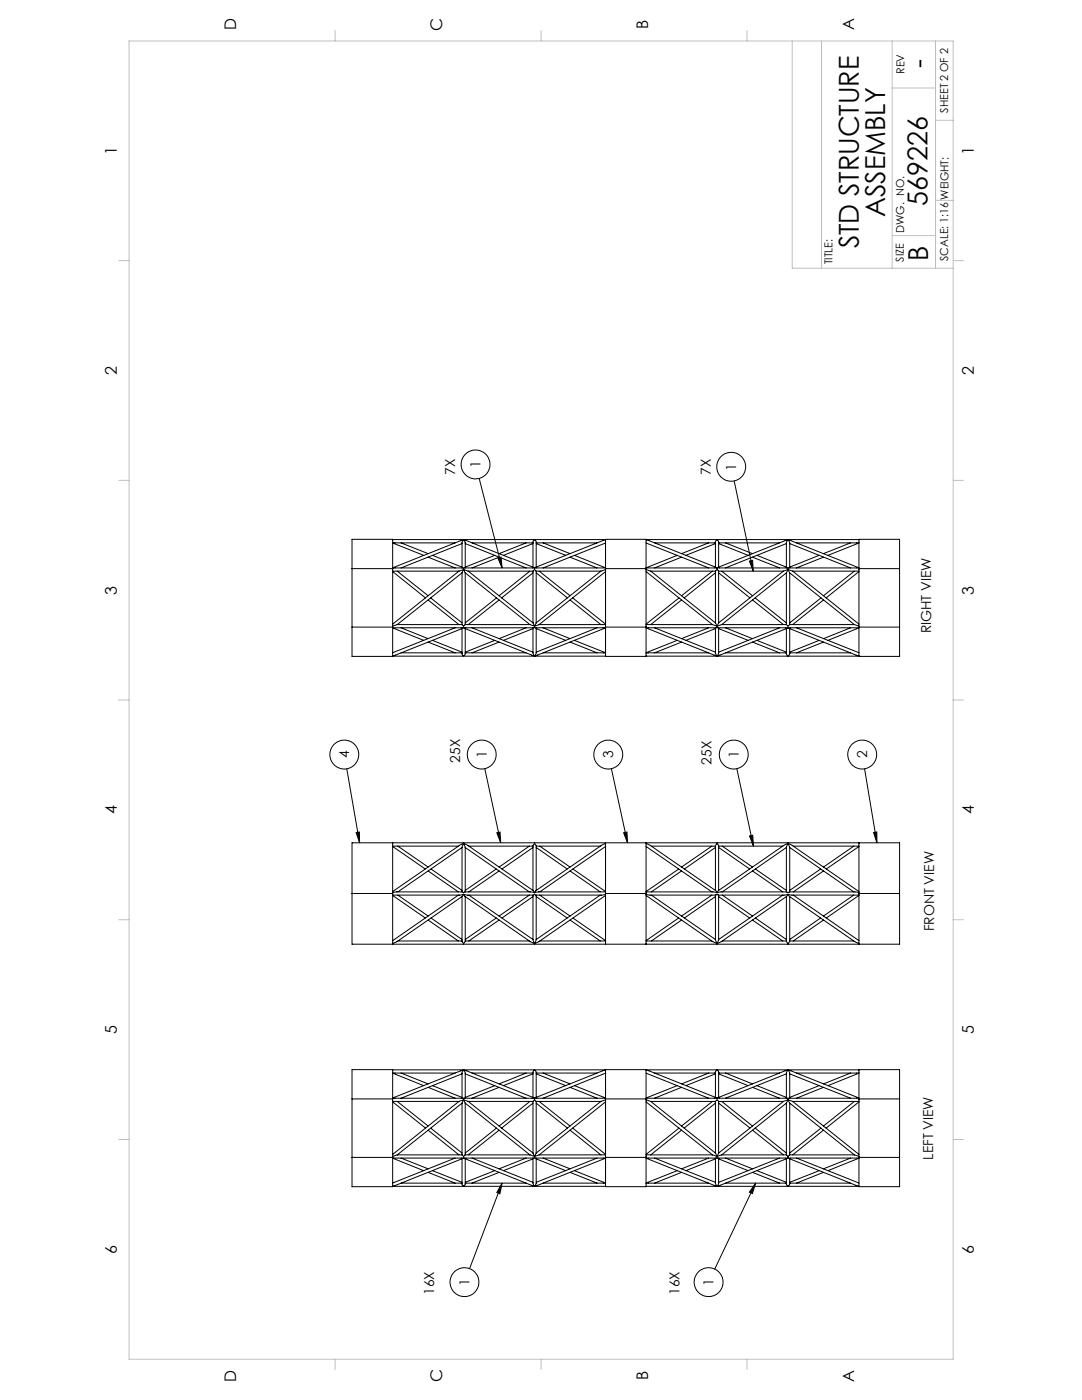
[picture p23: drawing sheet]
<svg xmlns="http://www.w3.org/2000/svg" width="216mm" height="279mm" viewBox="0 0 216 279" stroke-linecap="round" stroke-linejoin="round" font-family="sans-serif">
<defs><g id="words">
<g font-size="5.5">
<text x="185.1" y="13.5" transform="rotate(-90 185.1 13.5)">-</text>
<text x="185.1" y="41.1" transform="rotate(-90 185.1 41.1)">569226</text>
<text x="176.6" y="43.3" transform="rotate(-90 176.6 43.3)">ASSEMBLY</text>
<text x="171.4" y="49.6" transform="rotate(-90 171.4 49.6)">STD STRUCTURE</text>
<text x="185.2" y="52.1" transform="rotate(-90 185.2 52.1)">B</text>
</g>
<g font-size="3.2">
<text x="129.3" y="5.8" transform="rotate(-90 129.3 5.8)">B</text>
<text x="47.1" y="6.1" transform="rotate(-90 47.1 6.1)">D</text>
<text x="88.2" y="6.2" transform="rotate(-90 88.2 6.2)">C</text>
<text x="170.5" y="6" transform="rotate(-90 170.5 6)">A</text>
<text x="23.3" y="31" transform="rotate(-90 23.3 31)">1</text>
<text x="194.3" y="31" transform="rotate(-90 194.3 31)">1</text>
<text x="23.3" y="74.8" transform="rotate(-90 23.3 74.8)">2</text>
<text x="194.3" y="74.8" transform="rotate(-90 194.3 74.8)">2</text>
<text x="23.3" y="118.7" transform="rotate(-90 23.3 118.7)">3</text>
<text x="194.3" y="118.7" transform="rotate(-90 194.3 118.7)">3</text>
<text x="23.3" y="162.5" transform="rotate(-90 23.3 162.5)">4</text>
<text x="194.3" y="162.5" transform="rotate(-90 194.3 162.5)">4</text>
<text x="23.3" y="206.4" transform="rotate(-90 23.3 206.4)">5</text>
<text x="194.3" y="206.4" transform="rotate(-90 194.3 206.4)">5</text>
<text x="23.3" y="250.2" transform="rotate(-90 23.3 250.2)">6</text>
<text x="194.3" y="250.2" transform="rotate(-90 194.3 250.2)">6</text>
<text x="47.1" y="275.7" transform="rotate(-90 47.1 275.7)">D</text>
<text x="88.2" y="275.8" transform="rotate(-90 88.2 275.8)">C</text>
<text x="129.3" y="275.5" transform="rotate(-90 129.3 275.5)">B</text>
<text x="170.5" y="275.7" transform="rotate(-90 170.5 275.7)">A</text>
</g>
<g font-size="2.7">
<text x="90.8" y="94.7" transform="rotate(-90 90.8 94.7)">7X</text>
<text x="95.9" y="93.4" transform="rotate(-90 95.9 93.4)">1</text>
<text x="141.8" y="94.7" transform="rotate(-90 141.8 94.7)">7X</text>
<text x="146.9" y="93.9" transform="rotate(-90 146.9 93.9)">1</text>
<text x="185.8" y="126.4" transform="rotate(-90 185.8 126.4)">RIGHT VIEW</text>
<text x="69.7" y="151.3" transform="rotate(-90 69.7 151.3)">4</text>
<text x="91.8" y="152.2" transform="rotate(-90 91.8 152.2)">25X</text>
<text x="97.1" y="151.3" transform="rotate(-90 97.1 151.3)">1</text>
<text x="122.4" y="151.3" transform="rotate(-90 122.4 151.3)">3</text>
<text x="142" y="152.6" transform="rotate(-90 142 152.6)">25X</text>
<text x="147.4" y="151.3" transform="rotate(-90 147.4 151.3)">1</text>
<text x="173" y="151.3" transform="rotate(-90 173 151.3)">2</text>
<text x="186.4" y="185.9" transform="rotate(-90 186.4 185.9)">FRONT VIEW</text>
<text x="186.2" y="231.4" transform="rotate(-90 186.2 231.4)">LEFT VIEW</text>
<text x="93.7" y="256.6" transform="rotate(-90 93.7 256.6)">1</text>
<text x="142.4" y="256.6" transform="rotate(-90 142.4 256.6)">1</text>
<text x="86.6" y="258.4" transform="rotate(-90 86.6 258.4)">16X</text>
<text x="135.6" y="258.4" transform="rotate(-90 135.6 258.4)">16X</text>
</g>
<g font-size="2.2">
<text x="180.5" y="14.8" transform="rotate(-90 180.5 14.8)">REV</text>
<text x="189.2" y="22.5" transform="rotate(-90 189.2 22.5)">SHEET 2 OF 2</text>
<text x="189.2" y="39.8" transform="rotate(-90 189.2 39.8)">WEIGHT:</text>
<text x="180.4" y="46.5" transform="rotate(-90 180.4 46.5)">DWG. NO.</text>
<text x="166.1" y="52.8" transform="rotate(-90 166.1 52.8)">TITLE:</text>
<text x="180.4" y="52.2" transform="rotate(-90 180.4 52.2)">SIZE</text>
<text x="189.2" y="52.1" transform="rotate(-90 189.2 52.1)">SCALE: 1:16</text>
</g>
</g></defs>
<g fill="none" stroke="#000" stroke-width=".2">
<path d="M95.6 95.5l4.6 17.8M146.5 96l3.8 18M70.2 107.6h8.2v23.4h-8.2zM70.2 113.5h8.2M78.4 113.4h28.3M78.4 108.3h12.4M78.4 114h13.2M78.4 107.7h42.4M78.4 108.4l6.1 2.4M78.4 114.1l6.5 5.2M79.3 114l6.1 4.9M80 108.3l5.4 2.2"/>
<path d="M85.4 111.2l5.4 2.1M85.4 119.7l6.2 4.9M85.9 119.3l6.3 5M86.3 110.8l5.9 2.4M91.6 114l-13.2 10.6M92.2 114.3v10.3M92.2 114.3l-12.9 10.3M92.2 108.5l-12.2 4.8M92.5 113.7l-.9 .3M92.5 113.7l.9 .3M92.5 113.7l-.3 .6M92.5 113.7l.3 .6"/>
<path d="M92.5 107.7l14.2 5.7M92.5 107.7l.3 .6v5M92.5 107.7l-.3 .6v5M92.5 107.7l-14.1 5.6M92.8 114.3v10.3M92.8 114.3l12.9 10.3M92.8 108.5l12.2 4.8M93.4 114h13M93.4 114l13 10.3M98.7 110.8l-5.9 2.4M99.1 119.3l-6.3 5M99.3 111.4l.7-.2 .2 2.1z"/>
<path d="M99.6 111.2l-5.4 2.1M99.6 119.7l-6.2 4.9M105 108.3l-5.4 2.2M105.7 114l-6.1 4.9M106.4 114v-.1a.32 .32 0 0 1 .6 .1M106.4 113.2v-5a.34 .34 0 0 1 .3-.5 .34 .34 0 0 1 .3 .5v5M106.4 108.3h-12.2M106.4 114v10.3M106.4 108.5l-5.9 2.3M106.4 114.3l-6.3 5M107 108.3h12.1M107 114v10.3"/>
<path d="M107 114h12.9M107 108.5l5.9 2.3M107 114.3l6.2 5M107.6 114l6.2 4.9M108.4 108.3l5.4 2.2M113.8 111.2l5.3 2.1M113.8 119.7l6.1 4.9M114.3 119.3l6.5 5.3M114.6 110.8l6.2 2.5-14.1 .1M119.9 114l-12.9 10.3M120.8 113.7l-.9 .3M120.8 107.7l-14.1 5.7"/>
<path d="M120.8 107.6h8.1v23.4h-8.1zM120.8 114.1l-13.2 10.5M120.8 108.4l-12.4 4.9M120.8 113.5h8.1M128.9 113.7l1 .3M128.9 107.7l14.2 5.7M128.9 114.1l13.3 10.5M128.9 108.4l12.5 4.9M128.9 107.7h42.5M129.9 114h12.9M129.9 114l12.9 10.3M135.1 110.8l-6.2 2.5 14.2 .1"/>
<path d="M135.5 119.3l-6.6 5.3M136 111.2l-5.4 2.1M136 119.7l-6.1 4.9M141.4 108.3l-5.4 2.2M142.2 114l-6.2 4.9M142.8 114l.1-.1a.28 .28 0 0 1 .3-.2 .28 .28 0 0 1 .2 .3M142.8 113.2v-5a.34 .34 0 0 1 .3-.5 .34 .34 0 0 1 .3 .5v5M142.8 108.3h-12.2M142.8 114v10.3M142.8 108.5l-5.9 2.3M142.8 114.3l-6.3 5M143.1 113.4h28.3"/>
<path d="M143.4 108.3h12.2M143.4 114v10.3M143.4 114h12.9M143.4 108.5l5.9 2.3M143.4 114.3l6.3 5M144 114l6.2 4.9M144.8 108.3l5.4 2.2M149.5 112l.7-.2 .1 2.2zM150.2 111.2l5.4 2.1M150.2 119.7l6.1 4.9M150.7 119.3l6.2 5M151 110.8l5.9 2.4"/>
<path d="M156.3 114l-12.9 10.3M156.9 114.3v10.3M156.9 114.3l-12.9 10.3M156.9 108.5l-12.1 4.8M157.2 113.7l.4 .6M157.2 113.7l1 .3M157.2 113.7l-.3 .6M157.2 113.7l-.9 .3M157.2 107.7l-14.1 5.7M157.2 107.7l-.3 .6v5M157.2 107.7l.4 .6v5M157.2 107.7l14.2 5.6"/>
<path d="M157.6 114.3v10.3M157.6 114.3l12.9 10.3M157.6 108.5l12.1 4.8M158.2 114h13.2M158.2 114l13.2 10.6M163.4 110.8l-5.8 2.4M163.8 119.3l-6.2 5M164.3 111.2l-5.4 2.1M164.3 119.7l-6.1 4.9M169.7 108.3l-5.4 2.2M170.5 114l-6.2 4.9M171.4 108.3h-12.5"/>
<path d="M171.4 107.6h8.1v23.4h-8.1zM171.4 108.4l-6.2 2.4M171.4 114.1l-6.6 5.2M171.4 113.5h8.1M70.2 125.2h8.2M78.4 131h42.4M79.3 124.6l-.9 .4M79.3 124.6h12.9M80 130.3h12.2M80 125.3l5.4 2.2M85.4 128.1l5.4 2.2M86.3 127.8l5.9 2.4"/>
<path d="M90.8 125.3l-12.4 5M92.2 124.6a.32 .32 0 0 0 .3 .4 .32 .32 0 0 0 .3-.4M92.2 125.4v5.1a.33 .33 0 0 0 .3 .4 .33 .33 0 0 0 .3-.4v-5.1M92.5 125.2h28.3M92.5 125.2l-14.1 .1 6.1 2.5M92.5 125.2l-14.1 5.7M92.5 125.2l14.2 5.7M92.8 124.6h12.9M94.2 125.3l12.2 4.9M98.7 127.8l-5.9 2.4M99.6 128.1l-5.4 2.2M105 130.3h-12.2"/>
<path d="M105 125.3l-5.4 2.2M105.7 124.6l1 .4M106.4 124.3l.3 .7M106.4 125.3v5.1l.3 .5M106.4 125.4l-5.9 2.4M107 124.3l-.3 .7M107 125.3v5l-.3 .6M107 125.4l5.9 2.4M107.6 124.6l-.9 .4M107.6 124.6h13.2M108.4 130.3h12.4M108.4 125.3l5.4 2.2"/>
<path d="M113.8 128.1l5.3 2.2M114.6 127.8l6.2 2.5M119.1 125.3l-12.1 4.9M120.8 125.3l-14.1 5.6M120.8 125.2h8.1M128.9 125.2h28.3M128.9 125.3l14.2 5.6M128.9 124.6h13.3M128.9 131h42.5M130.6 125.3l12.2 4.9M135.1 127.8l-6.2 2.5M136 128.1l-5.4 2.2"/>
<path d="M141.4 130.3h-12.5M141.4 125.3l-5.4 2.2M142.2 124.6l.9 .4M142.8 124.3l.3 .7M142.8 125.3v5l.3 .6M142.8 125.4l-5.9 2.4M143.4 124.3l-.3 .7M143.4 125.3v5.1l-.3 .5M143.4 125.4l5.9 2.4M144 124.6l-.9 .4M144 124.6h12.9M144.8 130.3h12.1"/>
<path d="M144.8 125.3l5.4 2.2M150.2 128.1l5.4 2.2M151 127.8l5.9 2.4M155.6 125.3l-12.2 4.9M156.9 124.6a.33 .33 0 0 0 .3 .4 .33 .33 0 0 0 .4-.4M156.9 125.4v5.1a.34 .34 0 0 0 .3 .4 .34 .34 0 0 0 .4-.4v-5.1M157.2 125.2l14.2 .1-6.2 2.5M157.2 125.2l14.2 5.7M157.2 125.2l-14.1 5.7M157.6 124.6h12.9M158.9 125.3l12.5 5M163.4 127.8l-5.8 2.4"/>
<path d="M164.3 128.1l-5.4 2.2M169.7 130.3h-12.1M169.7 125.3l-5.4 2.2M170.5 124.6l.9 .4M171.4 125.2h8.1M69.2 153.4l2.6 14.8M96.7 153.4l3.2 14.8M122 153.4l3.2 14.8M147 153.4l3.3 15.5M172.5 153.4l2.5 14.8M70.2 168.2h109.3v20.2h-109.3zM70.2 178.3h8.2"/>
<path d="M71.1 166.1h.6l.1 2.1zM78.4 178.2l.6-.2h13.3l.2 .2 .3-.2h13.2l.7 .2M78.4 168.9h13.1M78.4 168.9l6.5 4.5M78.4 178.7l6.5 4.5M78.4 168.2v20.2M79.4 168.9l6 4.1M79.4 178.6l6 4.2M85.4 173.8l6.1 4.2M86 173.4l6.2 4.3M91.5 178.6l-13.1 9.1M92.2 178.9v8.9a.33 .33 0 0 0 .3 .4 .33 .33 0 0 0 .3-.3v-9"/>
<path d="M92.2 169.1l-12.8 8.9M92.5 178.5l.6 .1h13.3a.26 .26 0 0 1 .3-.1 .26 .26 0 0 1 .2 .1h13.3l.6-.1M92.5 178.5l-.6 .1h-13.5M92.5 178.5l.2 .4 13.1 9 .9 .4M92.5 178.5l-.3 .4-13 9-.8 .4M92.5 168.4l-.3 .6v9M92.5 168.4l-.8 .3-13.3 9.2M92.5 168.4l.3 .7v8.9M92.5 168.4l.8 .3 13.1 9 .3 .5M92.8 169.1l12.8 8.9M93.5 178.6l12.9 8.9M93.5 168.9h12.9"/>
<path d="M99 173.4l-6.2 4.3M99.1 166.2l.7-.1 .1 2.1zM99.6 173.8l-6.1 4.2M105.6 178.6l-6 4.2M105.6 168.9l-6 4.1M106.4 177.7v-8.9a.33 .33 0 0 1 .3-.4 .33 .33 0 0 1 .3 .4v8.9M106.4 178.9l-6.2 4.3M106.4 169.1l-6.2 4.3M106.4 178.6v8.9M107 178.6v8.9M107 178.9l6.2 4.3M107 168.9h12.8"/>
<path d="M107 169.1l6.2 4.3M107.7 178.6l6.1 4.2M107.7 168.9l6.1 4.1M113.8 173.8l6 4.2M114.3 173.4l6.5 4.5M119.8 178.6l-12.8 8.9M120.8 178h-13.4l-.7 .2M120.8 168.4l-.8 .3-13 9-.3 .5M120.8 178.7l-13.3 9.2-.8 .4M120.8 168.9l-13.1 9.1M120.8 178.3h8.1M120.8 168.2v20.2"/>
<path d="M124.4 166.2l.7-.1 .1 2.1zM128.9 178.5l.6 .1h13.4a.24 .24 0 0 1 .2-.1 .24 .24 0 0 1 .2 .1h13.3l.6-.1M128.9 178h13.5l.7 .2M128.9 178.7l13.3 9.2 .9 .4M128.9 168.4l.8 .3 13.1 9.1 .3 .4M128.9 168.9l13.1 9.1M128.9 168.2v20.2M130 178.6l12.8 8.9M130 168.9h12.8M135.4 173.4l-6.5 4.5M136 173.8l-6 4.2M142 178.6l-6 4.2"/>
<path d="M142 168.9l-6 4.1M142.8 177.7v-8.9a.32 .32 0 0 1 .3-.4 .32 .32 0 0 1 .3 .4v8.9M142.8 178.9l-6.2 4.3M142.8 178.6v8.9M142.8 169.1l-6.2 4.3M143.4 178.6v8.9M143.4 178.9l6.2 4.3M143.4 168.9h12.8M143.4 169.1l6.2 4.3M144.1 168.9l6.1 4.1M144.1 178.6l6.1 4.2M149.6 166.8l.6-.1 .1 2.2z"/>
<path d="M150.2 173.8l6 4.2M150.7 173.4l6.2 4.3M156.2 178.6l-12.8 8.9M156.9 178.9v8.9a.34 .34 0 0 0 .3 .5 .34 .34 0 0 0 .4-.5v-8.9M156.9 169.1l-12.8 8.9M156.9 178.9l-13 9-.8 .4M157 178l.2 .2 .3-.2h13.2l.7 .2M157 178h-13.2l-.7 .2M157.2 178.5l.7 .1h13.5M157.2 168.4l-.7 .3-13.1 9-.3 .5M157.2 168.4l-.3 .7v8.9M157.2 178.5l-.3 .4"/>
<path d="M157.2 178.5l.3 .4 13.1 9 .8 .4M157.2 168.4l.4 .7v8.9M157.2 168.4l.8 .3 13.4 9.2M157.6 169.1l12.8 8.9M158.3 178.6l13.1 9.1M158.3 168.9h13.1M163.7 173.4l-6.1 4.3M164.3 173.8l-6 4.2M170.4 168.9l-6.1 4.1M170.4 178.6l-6.1 4.2M171.4 168.9l-6.5 4.5M171.4 178.7l-6.5 4.5"/>
<path d="M171.4 178.3h8.1M171.4 168.2v20.2M174.3 166.1l.7-.1v2.2zM79.4 187.8h12.8M85.4 183.6l6.1 4.2M86 183.2l6.2 4.3M92.8 187.8h12.8M99 183.2l-6.2 4.3M99.6 183.6l-6.1 4.2M106.4 187.5l.3 .8M107 187.5l-.3 .8M107.7 187.8h13.1"/>
<path d="M113.8 183.6l6 4.2M114.3 183.2l6.5 4.5M128.9 187.8h13.1M135.4 183.2l-6.5 4.5M136 183.6l-6 4.2M142.8 187.5l.3 .8M143.4 187.5l-.3 .8M144.1 187.8h12.8M150.2 183.6l6 4.2M150.7 183.2l6.2 4.3M157.6 187.8h12.8M163.7 183.2l-6.1 4.3"/>
<path d="M164.3 183.6l-6 4.2M70.2 213.5h8.2v23.3h-8.2zM70.2 219.3h8.2M78.4 219.2h28.3M78.4 214.1l12.4 .1M78.4 219.8h13.2M78.4 213.5h42.4M78.4 214.2l6.1 2.5M78.4 219.9l6.5 5.2M79.3 219.8l6.1 4.9M80 214.2l5.4 2.1M85.4 217l5.4 2.2"/>
<path d="M86.3 216.7l5.9 2.3M91.6 219.8l-13.2 10.6M92.2 214.3l-12.2 4.9M92.5 219.5l.3 .7M92.5 219.5l.9 .3M92.5 219.5l-.3 .7M92.5 219.5l-.9 .3M92.5 213.6l.3 .5v5.1M92.5 213.6l-.3 .5v5.1M92.5 213.6l-14.1 5.5M92.5 213.6l14.2 5.6M92.8 214.3l12.2 4.9"/>
<path d="M93.4 219.8l13 10.3M93.4 219.8h13M94.2 214.2h12.2M98.7 216.7l-5.9 2.3M99.6 217l-5.4 2.2M105 214.2l-5.4 2.1M105.7 219.8l-6.1 4.9M106.4 219.8a.32 .32 0 0 1 .3-.3 .32 .32 0 0 1 .3 .3M106.4 219v-5a.33 .33 0 0 1 .3-.4 .33 .33 0 0 1 .3 .4v5M106.4 219.8v10.3M106.4 214.3l-5.9 2.4M107 214.2h12.1"/>
<path d="M107 219.8v10.3M107 219.8h12.9M107 214.3l5.9 2.4M107.6 219.8l6.2 4.9M108.4 214.2l5.4 2.1M113.8 217l5.3 2.2M114.6 216.7l6.2 2.4M119.9 219.8l-12.9 10.3M120.8 219.5l-.9 .3M120.8 219.2h-14.1M120.8 213.6l-14.1 5.6M120.8 213.5h8.1v23.3h-8.1z"/>
<path d="M120.8 219.9l-13.2 10.6M120.8 214.2l-12.4 5M120.8 219.3h8.1M128.9 219.5l1 .3M128.9 219.2h14.2M128.9 213.6l14.2 5.6M128.9 219.9l13.3 10.6M128.9 214.2l12.5 5M128.9 213.5h42.5M129.9 219.8l12.9 10.3M129.9 219.8h12.9M130.6 214.2h12.2"/>
<path d="M135.1 216.7l-6.2 2.4M136 217l-5.4 2.2M141.4 214.2l-5.4 2.1M142.2 219.8l-6.2 4.9M142.8 219.8a.32 .32 0 0 1 .3-.3 .32 .32 0 0 1 .3 .3M142.8 219v-5a.33 .33 0 0 1 .3-.4 .33 .33 0 0 1 .3 .4v5M142.8 219.8v10.3M142.8 214.3l-5.9 2.4M143.1 219.2h28.3M143.4 214.2h12.2M143.4 219.8v10.3M143.4 219.8h12.9"/>
<path d="M143.4 214.3l5.9 2.4M144 219.8l6.2 4.9M144.8 214.2l5.4 2.1M150.2 217l5.4 2.2M151 216.7l5.9 2.3M156.3 219.8l-12.9 10.3M156.9 214.3l-12.1 4.9M157.2 219.5l-.3 .7M157.2 219.5l.4 .7M157.2 219.5l1 .3M157.2 219.5l-.9 .3M157.2 213.6l-14.1 5.6"/>
<path d="M157.2 213.6l-.3 .5v5.1M157.2 213.6l.4 .6v5M157.2 213.6l14.2 5.5M157.6 214.3l12.1 4.9M158.2 219.8l13.2 10.6M158.2 219.8h13.2M163.4 216.7l-5.8 2.3M164.3 217l-5.4 2.2M169.7 214.2l-5.4 2.1M170.5 219.8l-6.2 4.9M171.4 214.1l-12.5 .1M171.4 213.5h8.1v23.3h-8.1z"/>
<path d="M171.4 214.2l-6.2 2.5M171.4 219.9l-6.6 5.2M171.4 219.3h8.1M70.2 231h8.2M78.4 231.1l6.1 2.5M79.3 230.5l-.9 .3M79.3 230.5h12.9M80 236.1h12.2M80 231.1l5.4 2.2M85.4 234l5.4 2.1M85.4 225.5l6.2 5M85.9 225.1l6.3 5"/>
<path d="M86.3 233.6l5.9 2.4M90.8 231.1l-12.4 5M92.2 230.5h.1a.3 .3 0 0 0 .3 .2 .3 .3 0 0 0 .2-.2M92.2 231.3v5a.34 .34 0 0 0 .3 .4 .34 .34 0 0 0 .3-.4v-5M92.2 220.2v10.3M92.2 220.2l-12.9 10.3M92.5 231.1h28.3M92.5 231.1h-14.1M92.5 231.1l14.2 5.6M92.5 231.1l-14.1 5.6 42.4 .1M92.8 236.1h12.2M92.8 220.2v10.3"/>
<path d="M92.8 220.2l12.9 10.3M92.8 230.5h12.9M94.2 231.1l12.2 4.9M98.7 233.6l-5.9 2.4M99.1 225.1l-6.3 5M99.6 234l-5.4 2.1M99.6 225.5l-6.2 5M100.2 236.1l-.4 2.1-.7-.2zM100.2 236.1l-6.5 17.1M105 231.1l-5.4 2.2M105.7 230.5l1 .3M106.4 230.1l.3 .7"/>
<path d="M106.4 231.1v5.1l.3 .5M106.4 231.3l-5.9 2.3M106.4 220.2l-6.3 4.9M107 230.1l-.3 .7M107 231.1v5l-.3 .6M107 231.3l5.9 2.3M107 220.2l6.2 4.9M107.6 230.5l-.9 .3M107.6 230.5h13.2M108.4 236.1l12.4 .1M108.4 231.1l5.4 2.2M113.8 234l5.3 2.1"/>
<path d="M113.8 225.5l6.1 5M114.3 225.1l6.5 5.3M114.6 233.6l6.2 2.5M119.1 231.1l-12.1 4.9M120.8 231.1l-14.1 5.6M120.8 231h8.1M128.9 231.1h28.3M128.9 231.1l14.2 5.6M128.9 230.5h13.3M130.6 231.1l12.2 4.9M135.1 233.6l-6.2 2.5M135.5 225.1l-6.6 5.3"/>
<path d="M136 234l-5.4 2.1M136 225.5l-6.1 5M141.4 236.1l-12.5 .1M141.4 231.1l-5.4 2.2M142.2 230.5l.9 .3M142.8 230.1l.3 .7M142.8 231.1v5l.3 .6M142.8 231.3l-5.9 2.3M142.8 220.2l-6.3 4.9M143.4 230.1l-.3 .7M143.4 231.1v5.1l-.3 .5M143.4 231.3l5.9 2.3"/>
<path d="M143.4 220.2l6.3 4.9M144 230.5l-.9 .3M144 230.5h12.9M144.8 236.1h12.1M144.8 231.1l5.4 2.2M150.2 234l5.4 2.1M150.2 225.5l6.1 5M150.7 225.1l6.2 5M150.8 236.1l-.7 2.1-.6-.3zM150.8 236.1l-8.2 17.2M151 233.6l5.9 2.4M155.6 231.1l-12.2 4.9"/>
<path d="M156.9 230.5l.1 .1a.28 .28 0 0 0 .3 .1 .28 .28 0 0 0 .3-.2M156.9 231.3v5a.35 .35 0 0 0 .3 .4 .35 .35 0 0 0 .4-.4v-5M156.9 220.2v10.3M156.9 220.2l-12.9 10.3M157.2 231.1h14.2M157.2 231.1l-14.1 5.6M157.2 231.1l14.2 5.6-42.5 .1M157.6 236.1h12.1M157.6 220.2v10.3M157.6 230.5h12.9M157.6 220.2l12.9 10.3M158.9 231.1l12.5 5"/>
<path d="M163.4 233.6l-5.8 2.4M163.8 225.1l-6.2 5M164.3 234l-5.4 2.1M164.3 225.5l-6.1 5M169.7 231.1l-5.4 2.2M170.5 230.5l.9 .3M171.4 231.1l-6.2 2.5M171.4 231h8.1"/>
<circle cx="94.9" cy="92.7" r="2.88"/>
<circle cx="145.9" cy="93.2" r="2.88"/>
<circle cx="68.7" cy="150.6" r="2.87"/>
<circle cx="96.1" cy="150.6" r="2.88"/>
<circle cx="121.4" cy="150.6" r="2.87"/>
<circle cx="146.4" cy="150.6" r="2.88"/>
<circle cx="172" cy="150.6" r="2.88"/>
<circle cx="92.7" cy="255.9" r="2.88"/>
<circle cx="141.4" cy="255.9" r="2.88"/>
</g>
<g fill="none" stroke="#c0c0c0" stroke-width=".2">
<path d="M25.8 8.2h164.4v263.1h-164.4zM66.9 6.1v2.1M108 6.1v2.1M149.1 6.1v2.1M158.1 8.2v45.3h32.1M163.9 8.2v45.3M178 8.2v45.3M178 17.6h8.7M186.7 8.2v45.3M186.7 40h3.5M186.7 24h3.5M23.7 52h2.1"/>
<path d="M178 47h8.7M190.2 52h2M23.7 95.9h2.1M190.2 95.9h2M23.7 139.7h2.1M190.2 139.7h2M23.7 183.5h2.1M190.2 183.5h2M23.7 227.4h2.1M190.2 227.4h2M66.9 271.3v2M108 271.2v2.1"/>
<path d="M149.1 271.3v2"/>
</g>
<path d="M174.3 166.1l.7-.1v2.2zM124.4 166.2l.7-.1 .1 2.1zM71.1 166.1h.6l.1 2.1zM149.6 166.8l.6-.1 .1 2.2zM99.1 166.2l.7-.1 .1 2.1zM100.2 236.1l-.4 2.1-.7-.2zM150.8 236.1l-.7 2.1-.6-.3zM149.5 112l.7-.2 .1 2.2zM99.3 111.4l.7-.2 .2 2.1z" fill="#000"/>
<use href="#words"/>
</svg>
